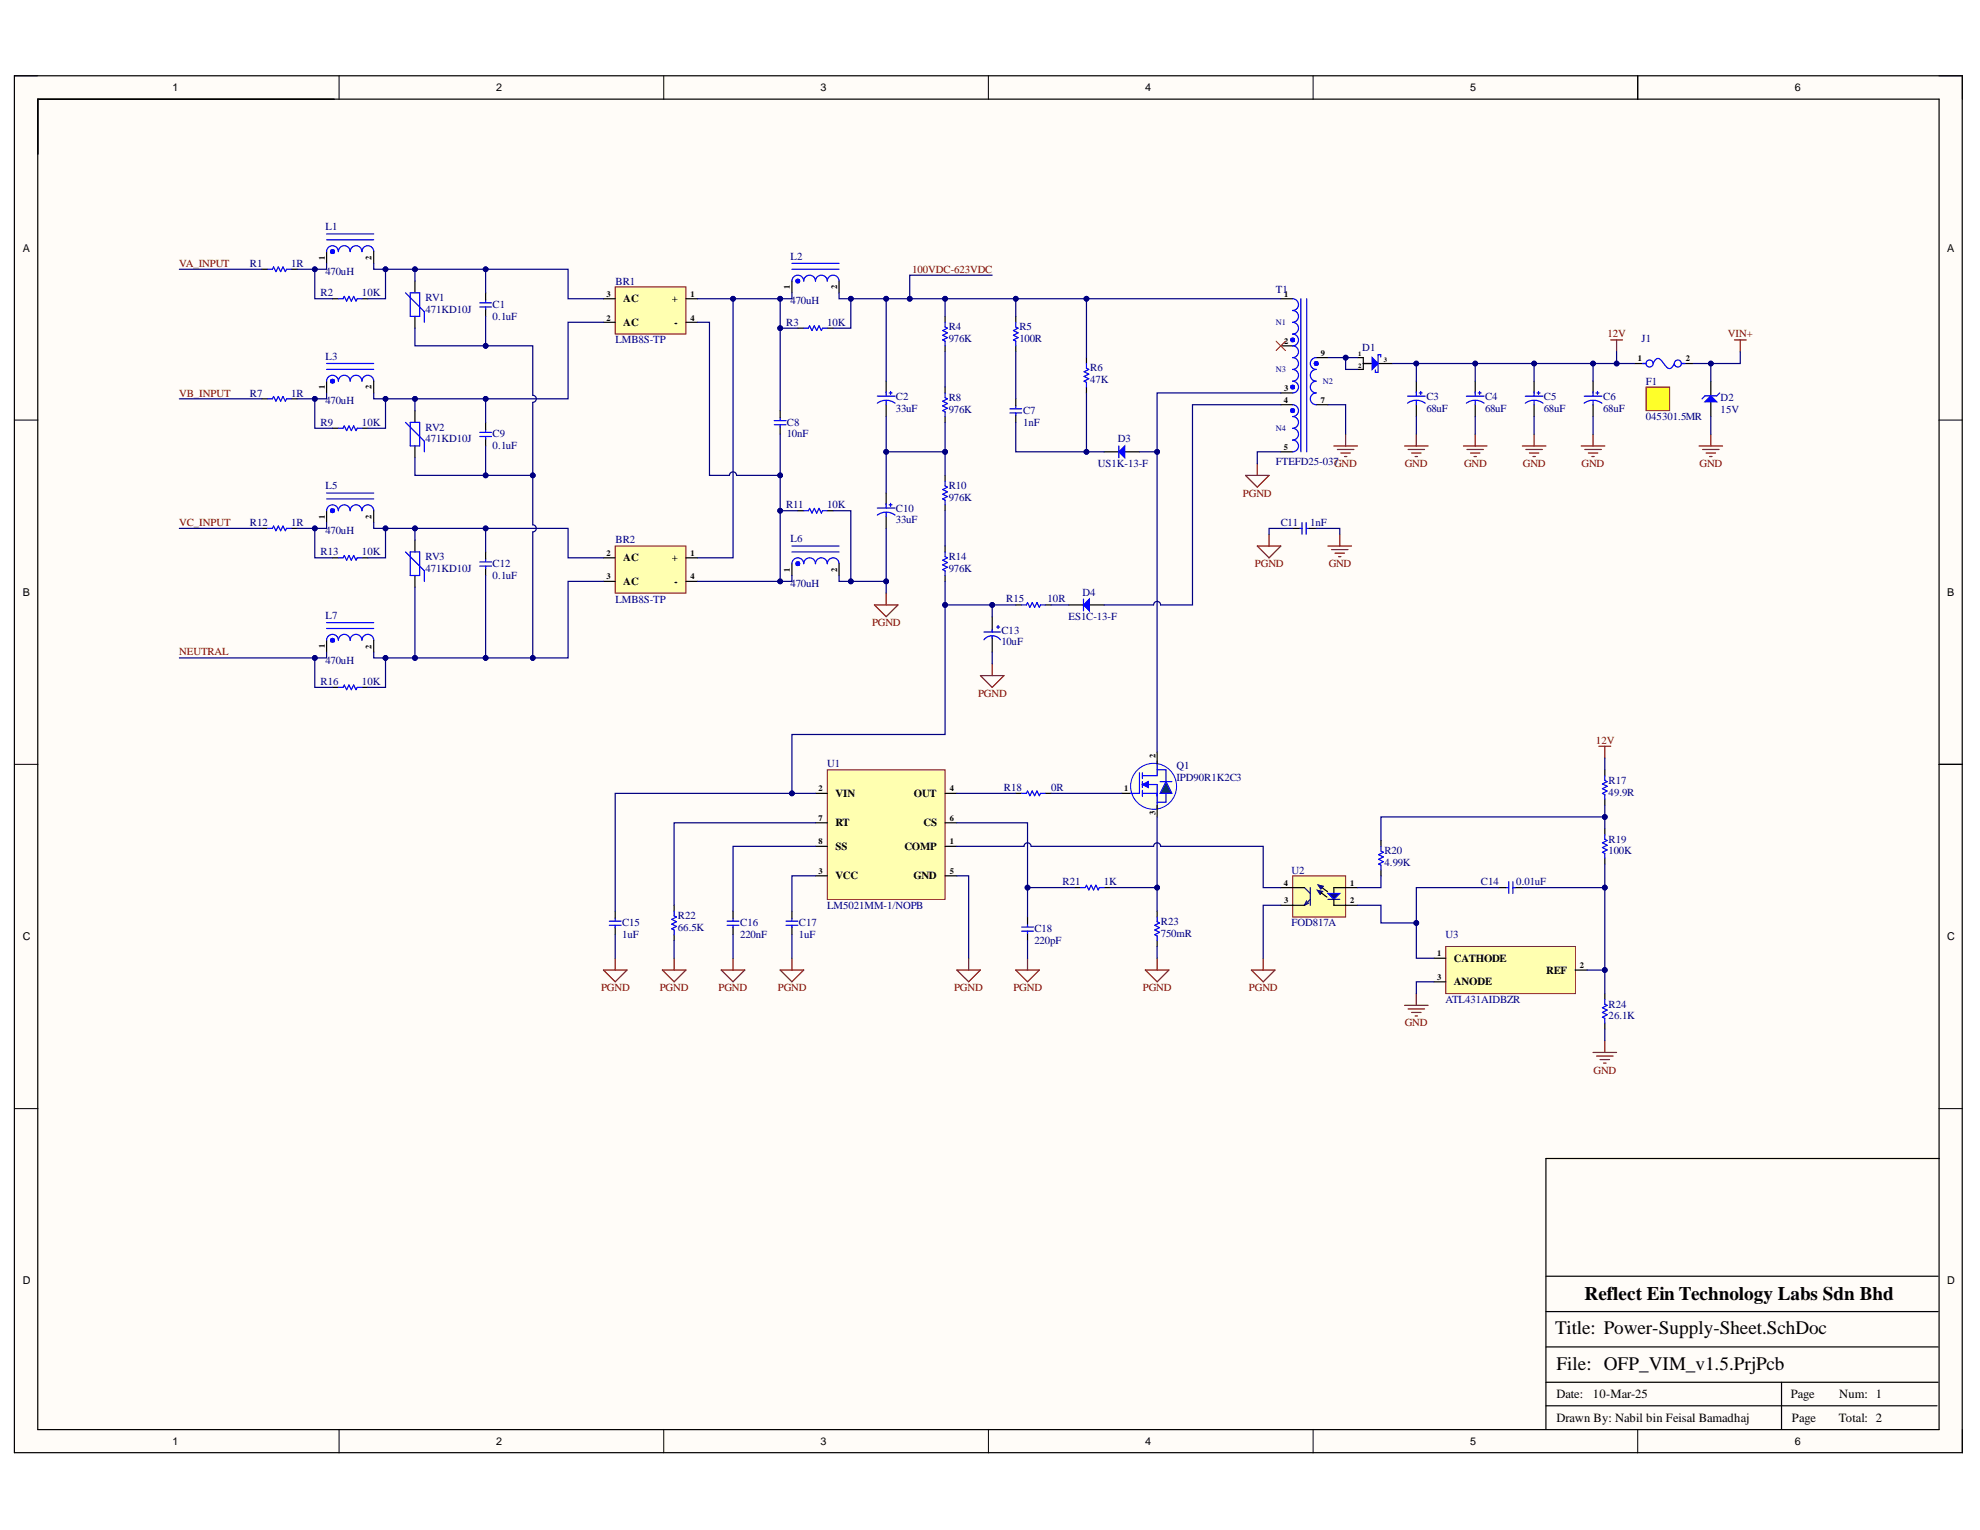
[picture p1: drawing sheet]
<svg xmlns="http://www.w3.org/2000/svg" width="279mm" height="216mm" viewBox="0 0 279 216" stroke-linecap="round" stroke-linejoin="round" font-family="sans-serif">
<defs><g id="words">
<g font-size="2.7">
<text x="223.6" y="183.5">Reflect Ein Technology Labs Sdn Bhd</text>
<text x="219.5" y="188.3">Title: Power-Supply-Sheet.SchDoc</text>
<text x="219.6" y="193.3">File: OFP_VIM_v1.5.PrjPcb</text>
</g>
<g font-size="1.8">
<text x="219.6" y="197.3">Date:</text>
<text x="224.8" y="197.3">10-Mar-25</text>
<text x="252.7" y="197.3">Page</text>
<text x="259.5" y="197.3">Num: 1</text>
<text x="219.6" y="200.6">Drawn By: Nabil bin Feisal Bamadhaj</text>
<text x="252.9" y="200.6">Page</text>
<text x="259.5" y="200.6">Total: 2</text>
</g>
<g font-size="1.5">
<text x="24.4" y="12.8">1</text>
<text x="70" y="12.8">2</text>
<text x="115.8" y="12.8">3</text>
<text x="161.6" y="12.8">4</text>
<text x="207.5" y="12.8">5</text>
<text x="253.3" y="12.8">6</text>
<text x="3.2" y="35.5">A</text>
<text x="274.8" y="35.5">A</text>
<text x="88" y="46">AC</text>
<text x="88" y="42.6">AC</text>
<text x="94.8" y="42.6">+</text>
<text x="95.1" y="46">-</text>
<text x="88" y="79.2">AC</text>
<text x="88" y="82.5">AC</text>
<text x="94.8" y="79.2">+</text>
<text x="95.1" y="82.5">-</text>
<text x="3.2" y="84">B</text>
<text x="274.8" y="84">B</text>
<text x="117.9" y="112.4">VIN</text>
<text x="129" y="112.4">OUT</text>
<text x="117.9" y="116.6">RT</text>
<text x="117.9" y="119.9">SS</text>
<text x="127.6" y="119.9">COMP</text>
<text x="130.3" y="116.6">CS</text>
<text x="117.9" y="124">VCC</text>
<text x="128.9" y="124">GND</text>
<text x="3.2" y="132.7">C</text>
<text x="205.2" y="135.7">CATHODE</text>
<text x="218.2" y="137.4">REF</text>
<text x="274.8" y="132.7">C</text>
<text x="205.2" y="139">ANODE</text>
<text x="3.2" y="181.2">D</text>
<text x="274.8" y="181.2">D</text>
<text x="24.4" y="203.8">1</text>
<text x="70" y="203.8">2</text>
<text x="115.8" y="203.8">3</text>
<text x="161.6" y="203.8">4</text>
<text x="207.5" y="203.8">5</text>
<text x="253.3" y="203.8">6</text>
</g>
<g font-size="1.5" fill="#000080">
<text x="45.9" y="32.5">L1</text>
<text x="35.3" y="37.6">R1</text>
<text x="41.1" y="37.6">1R</text>
<text x="45.2" y="41.8">R2</text>
<text x="45.9" y="38.8">470uH</text>
<text x="51.1" y="41.8">10K</text>
<text x="86.9" y="40.2">BR1</text>
<text x="111.5" y="36.7">L2</text>
<text x="180" y="41.3">T1</text>
<text x="60" y="42.4">RV1</text>
<text x="60" y="44.1">471KD10J</text>
<text x="69.5" y="43.5">C1</text>
<text x="69.5" y="45.1">0.1uF</text>
<text x="111" y="46">R3</text>
<text x="111.5" y="42.9">470uH</text>
<text x="116.7" y="46">10K</text>
<text x="133.9" y="46.6">R4</text>
<text x="143.9" y="46.6">R5</text>
<text x="45.9" y="50.8">L3</text>
<text x="86.9" y="48.4">LMB8S-TP</text>
<text x="133.9" y="48.3">976K</text>
<text x="143.9" y="48.3">100R</text>
<text x="153.8" y="52.4">R6</text>
<text x="192.2" y="49.5">D1</text>
<text x="231.6" y="48.3">J1</text>
<text x="35.3" y="56">R7</text>
<text x="41.1" y="56">1R</text>
<text x="45.9" y="57.1">470uH</text>
<text x="126.4" y="56.4">C2</text>
<text x="126.4" y="58.1">33uF</text>
<text x="133.9" y="56.6">R8</text>
<text x="133.9" y="58.3">976K</text>
<text x="144.4" y="58.4">C7</text>
<text x="153.8" y="54.1">47K</text>
<text x="201.3" y="56.4">C3</text>
<text x="201.3" y="58.1">68uF</text>
<text x="209.6" y="56.4">C4</text>
<text x="209.6" y="58.1">68uF</text>
<text x="217.9" y="56.4">C5</text>
<text x="217.9" y="58.1">68uF</text>
<text x="226.2" y="56.4">C6</text>
<text x="226.2" y="58.1">68uF</text>
<text x="232.2" y="54.3">F1</text>
<text x="232.2" y="59.3">045301.5MR</text>
<text x="242.8" y="56.6">D2</text>
<text x="242.8" y="58.3">15V</text>
<text x="45.2" y="60.1">R9</text>
<text x="51.1" y="60.1">10K</text>
<text x="60" y="60.8">RV2</text>
<text x="60" y="62.4">471KD10J</text>
<text x="69.5" y="61.7">C9</text>
<text x="69.5" y="63.4">0.1uF</text>
<text x="111" y="60.1">C8</text>
<text x="111" y="61.7">10nF</text>
<text x="144.4" y="60.1">1nF</text>
<text x="154.9" y="65.9">US1K-13-F</text>
<text x="157.7" y="62.4">D3</text>
<text x="180" y="65.6">FTEFD25-037GND</text>
<text x="45.9" y="69.1">L5</text>
<text x="111" y="71.7">R11</text>
<text x="116.7" y="71.7">10K</text>
<text x="133.9" y="69.1">R10</text>
<text x="133.9" y="70.8">976K</text>
<text x="35.3" y="74.2">R12</text>
<text x="41.1" y="74.2">1R</text>
<text x="45.9" y="75.4">470uH</text>
<text x="86.9" y="76.7">BR2</text>
<text x="111.5" y="76.5">L6</text>
<text x="126.4" y="72.2">C10</text>
<text x="126.4" y="73.8">33uF</text>
<text x="180.7" y="74.2">C11</text>
<text x="184.9" y="74.2">1nF</text>
<text x="45.2" y="78.4">R13</text>
<text x="51.1" y="78.4">10K</text>
<text x="60" y="79">RV3</text>
<text x="60" y="80.7">471KD10J</text>
<text x="69.5" y="80.1">C12</text>
<text x="69.5" y="81.7">0.1uF</text>
<text x="111.5" y="82.9">470uH</text>
<text x="133.9" y="79">R14</text>
<text x="133.9" y="80.7">976K</text>
<text x="45.9" y="87.3">L7</text>
<text x="86.9" y="85.1">LMB8S-TP</text>
<text x="141.3" y="89.4">C13</text>
<text x="142" y="84.9">R15</text>
<text x="147.8" y="84.9">10R</text>
<text x="150.8" y="87.5">ES1C-13-F</text>
<text x="152.7" y="84">D4</text>
<text x="45.9" y="93.7">470uH</text>
<text x="141.3" y="91.1">10uF</text>
<text x="45.2" y="96.6">R16</text>
<text x="51.1" y="96.6">10K</text>
<text x="116.7" y="108.3">U1</text>
<text x="141.7" y="111.6">R18</text>
<text x="148.3" y="111.6">0R</text>
<text x="166" y="108.6">Q1</text>
<text x="166" y="110.2">IPD90R1K2C3</text>
<text x="227" y="110.6">R17</text>
<text x="227" y="112.3">49.9R</text>
<text x="227" y="119">R19</text>
<text x="149.9" y="124.9">R21</text>
<text x="155.8" y="124.9">1K</text>
<text x="182.2" y="123.3">U2</text>
<text x="195.4" y="120.6">R20</text>
<text x="195.4" y="122.3">4.99K</text>
<text x="209" y="124.9">C14</text>
<text x="214" y="124.9">0.01uF</text>
<text x="227" y="120.6">100K</text>
<text x="87.8" y="130.7">C15</text>
<text x="95.6" y="129.7">R22</text>
<text x="95.6" y="131.4">66.5K</text>
<text x="104.4" y="130.7">C16</text>
<text x="112.7" y="130.7">C17</text>
<text x="116.7" y="128.3">LM5021MM-1/NOPB</text>
<text x="146" y="131.6">C18</text>
<text x="163.8" y="130.5">R23</text>
<text x="182.2" y="130.7">FOD817A</text>
<text x="87.8" y="132.4">1uF</text>
<text x="104.4" y="132.4">220nF</text>
<text x="112.7" y="132.4">1uF</text>
<text x="146" y="133.2">220pF</text>
<text x="163.8" y="132.2">750mR</text>
<text x="204" y="132.4">U3</text>
<text x="204" y="141.5">ATL431AIDBZR</text>
<text x="227" y="142.2">R24</text>
<text x="227" y="143.8">26.1K</text>
</g>
<g font-size="1.5" fill="#800000">
<text x="25.3" y="37.6">VA_INPUT</text>
<text x="128.7" y="38.5">100VDC-623VDC</text>
<text x="226.8" y="47.6">12V</text>
<text x="243.8" y="47.6">VIN+</text>
<text x="25.3" y="56">VB_INPUT</text>
<text x="198.2" y="65.9">GND</text>
<text x="206.6" y="65.9">GND</text>
<text x="214.9" y="65.9">GND</text>
<text x="223.2" y="65.9">GND</text>
<text x="239.8" y="65.9">GND</text>
<text x="175.4" y="70.1">PGND</text>
<text x="25.3" y="74.2">VC_INPUT</text>
<text x="177.1" y="80.1">PGND</text>
<text x="187.5" y="80.1">GND</text>
<text x="123" y="88.3">PGND</text>
<text x="25.3" y="92.5">NEUTRAL</text>
<text x="138" y="98.3">PGND</text>
<text x="225.2" y="104.9">12V</text>
<text x="84.8" y="139.8">PGND</text>
<text x="93.1" y="139.8">PGND</text>
<text x="101.4" y="139.8">PGND</text>
<text x="109.8" y="139.8">PGND</text>
<text x="134.6" y="139.8">PGND</text>
<text x="143" y="139.8">PGND</text>
<text x="161.3" y="139.8">PGND</text>
<text x="176.2" y="139.8">PGND</text>
<text x="198.2" y="144.8">GND</text>
<text x="224.9" y="151.5">GND</text>
</g>
<g font-size="1.2">
<text x="45.8" y="36.7" transform="rotate(-90 45.8 36.7)">1</text>
<text x="52.4" y="36.7" transform="rotate(-90 52.4 36.7)">2</text>
<text x="85.6" y="41.8">3</text>
<text x="97.4" y="41.8">1</text>
<text x="111.5" y="40.8" transform="rotate(-90 111.5 40.8)">1</text>
<text x="118.1" y="40.8" transform="rotate(-90 118.1 40.8)">2</text>
<text x="181.2" y="41.8">1</text>
<text x="85.6" y="45.2">2</text>
<text x="97.4" y="45.2">4</text>
<text x="181.2" y="48.5">2</text>
<text x="186.4" y="50.2">9</text>
<text x="231.1" y="51">1</text>
<text x="237.9" y="51">2</text>
<text x="45.8" y="55" transform="rotate(-90 45.8 55)">1</text>
<text x="52.4" y="55" transform="rotate(-90 52.4 55)">2</text>
<text x="181.1" y="56.8">4</text>
<text x="181.2" y="55.1">3</text>
<text x="186.4" y="56.8">7</text>
<text x="181.1" y="63.5">5</text>
<text x="45.8" y="73.2" transform="rotate(-90 45.8 73.2)">1</text>
<text x="52.4" y="73.3" transform="rotate(-90 52.4 73.3)">2</text>
<text x="85.6" y="78.5">2</text>
<text x="85.6" y="81.8">3</text>
<text x="97.4" y="78.5">1</text>
<text x="97.4" y="81.8">4</text>
<text x="111.5" y="80.7" transform="rotate(-90 111.5 80.7)">1</text>
<text x="118.1" y="80.7" transform="rotate(-90 118.1 80.7)">2</text>
<text x="45.8" y="91.5" transform="rotate(-90 45.8 91.5)">1</text>
<text x="52.4" y="91.6" transform="rotate(-90 52.4 91.6)">2</text>
<text x="163.1" y="106.9" transform="rotate(-90 163.1 106.9)">2</text>
<text x="115.5" y="111.7">2</text>
<text x="134" y="111.7">4</text>
<text x="158.7" y="111.7">1</text>
<text x="115.5" y="115.8">7</text>
<text x="115.5" y="119.1">8</text>
<text x="134" y="119.1">1</text>
<text x="134" y="115.8">6</text>
<text x="163.1" y="115" transform="rotate(-90 163.1 115)">3</text>
<text x="115.5" y="123.3">3</text>
<text x="134" y="123.3">5</text>
<text x="181.1" y="125">4</text>
<text x="190.5" y="125">1</text>
<text x="181.2" y="127.5">3</text>
<text x="190.5" y="127.5">2</text>
<text x="202.8" y="134.9">1</text>
<text x="222.9" y="136.6">2</text>
<text x="202.8" y="138.2">3</text>
</g>
<g font-size="1.2" fill="#000080">
<text x="180" y="45.8">N1</text>
<text x="180" y="52.5">N3</text>
<text x="186.6" y="54.2">N2</text>
<text x="180" y="60.8">N4</text>
</g>
<g font-size=".9">
<text x="191.6" y="50.2">1</text>
<text x="191.6" y="51.9">2</text>
<text x="195.3" y="51.1">3</text>
</g>
</g></defs>
<g fill="#fffcf8">
<path d="M2 10.7h274.9v194.3h-274.9z" fill-rule="evenodd"/>
<path d="M5.4 14h268.2v187.7h-268.2z" fill-rule="evenodd"/>
</g>
<g fill="none" stroke="#000" stroke-width=".14">
<path d="M2 10.7h3.4M47.8 10.7v3.3M93.7 10.7v3.3M139.5 10.7v3.3M185.3 10.7v3.3M231.1 10.7v3.3M273.6 10.7h3.3v3.3M2 59.3h3.4M273.6 59.3h3.3M2 107.9h3.4M273.6 107.9h3.3M2 156.4h3.4"/>
<path d="M273.6 156.4h3.3M47.8 201.7v3.3M93.7 201.7v3.3M139.5 201.7v3.3M185.3 201.7v3.3M231.1 201.7v3.3M276.9 201.7v3.3"/>
</g>
<g fill="none" stroke="#000" stroke-width=".17">
<path d="M2 10.7h274.9v194.3h-274.9zM5.3 14h268.3v187.7h-268.3zM231.1 10.7v3.3M36.9 38h.9M41.1 38h.8M46.1 35.5v1.7M52.7 35.5v1.7M58.6 39.7v1.6M36.9 56.3h.9M41.1 56.3h.8M46.1 53.8v1.7M46.9 42.2h.9"/>
<path d="M51.1 42.2h.8M52.7 53.8v1.7M58.6 44.6v1.7M58.6 57.9v1.7M68.5 41.3v1M68.5 43.6v1M68.5 59.6v1M36.9 74.6h.9M41.1 74.6h.8M46.1 72.1v1.6M46.9 60.4h.9M46.9 78.7h.9"/>
<path d="M51.1 60.4h.8M51.1 78.7h.8M52.7 72.1v1.6M58.6 62.9v1.7M58.6 76.2v1.7M68.5 61.8v1.1M68.5 77.9v1M58.6 81.2v1.7M68.5 80.1v1.1M273.6 107.9h3.3M273.7 163.5h-55.6v38.2M218.1 198.4h55.2"/>
<path d="M218.1 195.1h55.4M218.1 190.1h55.4M218.1 185.1h55.4M218.1 180.1h55.4M251.4 195.1v6.6"/>
</g>
<g fill="none" stroke="#00f" stroke-width=".17">
<path d="M37.8 38h.6l.2-.3 .3 .6 .4-.6 .3 .6 .3-.6 .4 .6 .1-.3h.7M46.1 35.5a.83 .83 0 0 1 .8-.8 .83 .83 0 0 1 .9 .8 .83 .83 0 0 1 .8-.8 .83 .83 0 0 1 .8 .8 .83 .83 0 0 1 .8-.8 .83 .83 0 0 1 .9 .8 .83 .83 0 0 1 .8-.8 .83 .83 0 0 1 .8 .8M46.1 33.8h6.6M46.1 33h6.6M37.8 56.3h.6l.2-.4 .3 .7 .4-.7 .3 .7 .3-.7 .4 .7 .1-.3h.7M46.1 53.8a.83 .83 0 0 1 .8-.8 .83 .83 0 0 1 .9 .8 .83 .83 0 0 1 .8-.8 .83 .83 0 0 1 .8 .8 .83 .83 0 0 1 .8-.8 .83 .83 0 0 1 .9 .8 .83 .83 0 0 1 .8-.8 .83 .83 0 0 1 .8 .8M46.1 52.1h6.6M46.1 51.3h6.6M47.8 42.2h.6l.2-.4 .3 .7 .3-.7 .4 .7 .3-.7 .3 .7 .2-.3h.7M57.2 41.3l2.7 2.7v1.5M57.2 59.6l2.7 2.7v1.5M57.9 41.3h1.3v3.3h-1.3z"/>
<path d="M57.9 59.6h1.3v3.3h-1.3zM67.7 43.3h1.7M67.7 42.7h1.7M68.5 42.3v.4M68.5 43.3v.4M37.8 74.6h.6l.2-.4 .3 .7 .4-.7 .3 .7 .3-.7 .4 .7 .1-.3h.7M46.1 72.1a.83 .83 0 0 1 .8-.9 .83 .83 0 0 1 .9 .9 .83 .83 0 0 1 .8-.9 .83 .83 0 0 1 .8 .9 .83 .83 0 0 1 .8-.9 .83 .83 0 0 1 .9 .9 .83 .83 0 0 1 .8-.9 .83 .83 0 0 1 .8 .9M46.1 70.4h6.6M46.1 69.6h6.6M47.8 60.4h.6l.2-.3 .3 .7 .3-.7 .4 .7 .3-.7 .3 .7 .2-.4h.7M47.8 78.7h.6l.2-.3 .3 .6 .3-.6 .4 .6 .3-.6 .3 .6 .2-.3h.7M57.2 77.9l2.7 2.6v1.5"/>
<path d="M57.9 77.9h1.3v3.3h-1.3zM67.7 61.6h1.7M67.7 61h1.7M67.7 79.9h1.7M67.7 79.3h1.7M68.5 60.6v.3M68.5 61.6v.3M68.5 78.9v.3M68.5 79.9v.3"/>
</g>
<g fill="none" stroke="#00f" stroke-width=".51">
<circle cx="46.9" cy="35.5" r=".08"/>
<circle cx="46.9" cy="53.8" r=".08"/>
<circle cx="46.9" cy="72.1" r=".08"/>
</g>
<path d="M86.8 77.1h10v6.6h-10z" fill-rule="evenodd" fill="#ffffb0"/>
<path d="M86.8 77.1h10v6.6h-10z" fill="none" stroke="#800000" stroke-width=".14"/>
<path d="M85.2 78.7h1.6M96.8 78.7h1.7M46.1 90.3v1.7M46.9 97h.9M51.1 97h.8M52.7 90.3v1.7M85.2 82h1.6M96.8 82h1.7" fill="none" stroke="#000" stroke-width=".17"/>
<path d="M46.1 90.3a.83 .83 0 0 1 .8-.8 .83 .83 0 0 1 .9 .8 .83 .83 0 0 1 .8-.8 .83 .83 0 0 1 .8 .8 .83 .83 0 0 1 .8-.8 .83 .83 0 0 1 .9 .8 .83 .83 0 0 1 .8-.8 .83 .83 0 0 1 .8 .8M46.1 88.7h6.6M46.1 87.9h6.6M47.8 97h.6l.2-.3 .3 .6 .3-.6 .4 .6 .3-.6 .3 .6 .2-.3h.7" fill="none" stroke="#00f" stroke-width=".17"/>
<circle cx="46.9" cy="90.3" r=".08" fill="none" stroke="#00f" stroke-width=".51"/>
<path d="M86.8 40.5h10v6.6h-10z" fill-rule="evenodd" fill="#ffffb0"/>
<path d="M86.8 40.5h10v6.6h-10z" fill="none" stroke="#800000" stroke-width=".14"/>
<g fill="none" stroke="#000" stroke-width=".17">
<path d="M111.7 39.7v1.6M118.4 39.7v1.6M85.2 42.2h1.6M85.2 45.5h1.6M96.8 42.2h1.7M96.8 45.5h1.7M110.1 57.9v1M112.6 46.3h.8M116.7 46.3h.9M125 53.8v1.7M125 57.1v1.7M133.4 44.6v.9"/>
<path d="M133.4 48.8v.8M133.4 54.6v.9M133.4 58.8v.8M143.3 44.6v.9M143.3 48.8v.8M143.3 56.3v1M143.3 58.5v1.1M110.1 60.2v1.1M111.7 79.5v1.7M112.6 72.1h.8M116.7 72.1h.9M118.4 79.5v1.7"/>
<path d="M125 69.6v1.6M125 72.9v1.7M133.4 67.1v.8M133.4 71.2v.9M133.4 77.1v.8M155.8 63.8h2.1M158.7 63.8h2.1M133.4 81.2v.8"/>
</g>
<g fill="none" stroke="#00f" stroke-width=".17">
<path d="M111.7 39.7a.83 .83 0 0 1 .9-.9 .83 .83 0 0 1 .8 .9 .83 .83 0 0 1 .8-.9 .83 .83 0 0 1 .9 .9 .83 .83 0 0 1 .8-.9 .83 .83 0 0 1 .8 .9 .83 .83 0 0 1 .9-.9 .83 .83 0 0 1 .8 .9M111.7 38h6.7M111.7 37.2h6.7M109.3 59.9h1.6M109.3 59.4h1.6M110.1 58.9v.4M110.1 59.9v.4M113.4 46.3h.7l.1-.3 .4 .6 .3-.6 .3 .6 .4-.6 .3 .6 .2-.3h.6M123.8 56.9a2.07 2.07 0 0 1 2.5 0M123.8 55.9h2.5M125 55.3v.6M125 56.5v.6"/>
<path d="M125.5 55.5h.4M125.7 55.2v.5M133.4 45.5v.6l.3 .2-.7 .3 .7 .4-.7 .3 .7 .3-.7 .4 .4 .1v.7M133.4 55.5v.6l.3 .2-.7 .3 .7 .3-.7 .4 .7 .3-.7 .3 .4 .2v.7M142.5 58.3h1.7M142.5 57.7h1.7M143.3 45.5v.6l.4 .2-.7 .3 .7 .4-.7 .3 .7 .3-.7 .4 .3 .1v.7M143.3 57.3v.3M143.3 58.3v.3M111.7 79.5a.83 .83 0 0 1 .9-.8 .83 .83 0 0 1 .8 .8 .83 .83 0 0 1 .8-.8 .83 .83 0 0 1 .9 .8 .83 .83 0 0 1 .8-.8 .83 .83 0 0 1 .8 .8 .83 .83 0 0 1 .9-.8 .83 .83 0 0 1 .8 .8M111.7 77.9h6.7M111.7 77.1h6.7"/>
<path d="M113.4 72.1h.7l.1-.4 .4 .7 .3-.7 .3 .7 .4-.7 .3 .7 .2-.3h.6M123.8 72.7a2.07 2.07 0 0 1 2.5 0M123.8 71.7h2.5M125 71.1v.6M125 72.3v.6M125.5 71.2h.4M125.7 71v.4M133.4 67.9v.7l.3 .1-.7 .4 .7 .3-.7 .3 .7 .4-.7 .3 .4 .2v.6M133.4 77.9v.6l.3 .2-.7 .3 .7 .4-.7 .3 .7 .3-.7 .4 .4 .1v.7"/>
</g>
<g fill="none" stroke="#00f" stroke-width=".51">
<circle cx="112.6" cy="39.7" r=".08"/>
<circle cx="112.6" cy="79.5" r=".08"/>
</g>
<path d="M123.4 85.4h3.3l-1.7 1.6zM125 83.7v1.7" fill="none" stroke="#800000" stroke-width=".17"/>
<path d="M157.9 63.8l.8-.9v1.7z" fill="#00f"/>
<path d="M153.3 51.3v.7l.3 .1-.6 .4 .6 .3-.6 .3 .6 .4-.6 .3 .3 .2v.6M157.9 63.8l.8-.9v1.7zM157.9 62.9v1.7" fill="none" stroke="#00f" stroke-width=".17"/>
<path d="M153.3 50.5v.8M153.3 54.6v.9M150.8 85.4h2.1M153.7 85.4h2.1" fill="none" stroke="#000" stroke-width=".17"/>
<path d="M152.9 85.4l.8-.9v1.7z" fill="#00f"/>
<path d="M152.9 85.4l.8-.9v1.7zM152.9 84.5v1.7" fill="none" stroke="#00f" stroke-width=".17"/>
<path d="M158.3 112h1.7" fill="none" stroke="#000" stroke-width=".17"/>
<circle cx="162.8" cy="111" r="3.2" fill="#ffffe8"/>
<circle cx="162.8" cy="111" r="3.2" fill="none" stroke="#00f" stroke-width=".14"/>
<path d="M160.8 109v3h-1.3M161.2 112h2.1M161.2 109v.9M161.2 110.3v.8M161.2 111.5v.9M161.2 110.7h2.1v3.3M163.3 107.4v2.1h-2.1" fill="none" stroke="#00f" stroke-width=".17"/>
<path d="M161.2 110.7l.8-.4v.8z" fill="#00f"/>
<path d="M161.2 110.7l.8-.4v.8zM163.3 108.6h1.2v4.6h-1.2M163.7 110.3h1.7" fill="none" stroke="#00f" stroke-width=".17"/>
<path d="M163.3 106.1v1.7M163.3 113.6v1.7" fill="none" stroke="#000" stroke-width=".17"/>
<path d="M164.5 110.3l.9 1.7h-1.7z" fill="#073763"/>
<path d="M164.5 110.3l.9 1.7h-1.7z" fill="none" stroke="#00f" stroke-width=".17"/>
<path d="M175.8 67.1h3.3l-1.7 1.6zM177.4 65.4v1.7M138.3 95.3h3.4l-1.7 1.7zM140 93.7v1.6" fill="none" stroke="#800000" stroke-width=".17"/>
<path d="M116.7 108.6h16.7v18.3h-16.7z" fill-rule="evenodd" fill="#ffffb0"/>
<path d="M116.7 108.6h16.7v18.3h-16.7z" fill="none" stroke="#800000" stroke-width=".14"/>
<g fill="none" stroke="#000" stroke-width=".17">
<path d="M182.4 74.6h1.1M184.7 74.6h1M115.1 119.4h1.6M115.1 116.1h1.6M115.1 112h1.6M133.4 119.4h1.6M133.4 116.1h1.6M133.4 112h1.6M143.3 112h.9M147.5 112h.8M95.1 127.7v.9M95.1 131.9v.8"/>
<path d="M103.4 128.6v1M103.4 130.8v1.1M115.1 123.6h1.6M133.4 123.6h1.6M145 129.4v1M145 131.6v1.1M151.6 125.2h.9M155.8 125.2h.8M163.3 128.6v.8M163.3 132.7v.9"/>
</g>
<g fill="none" stroke="#00f" stroke-width=".17">
<path d="M183.4 74.6h.3M183.7 73.7v1.7M184.3 73.7v1.7M184.4 74.6h.3M144.2 112h.6l.2-.4 .3 .7 .4-.7 .3 .7 .3-.7 .4 .7 .1-.3h.7M95.1 128.6v.6l.4 .2-.7 .3 .7 .4-.7 .3 .7 .3-.7 .4 .3 .1v.7M102.6 130.6h1.7M102.6 130h1.7M103.4 129.6v.3M103.4 130.6v.3M144.2 131.4h1.6M144.2 130.8h1.6"/>
<path d="M145 130.4v.3M145 131.4v.3M152.5 125.2h.6l.2-.3 .3 .7 .4-.7 .3 .7 .3-.7 .4 .7 .1-.4h.7M163.3 129.4v.7l.3 .1-.6 .4 .6 .3-.6 .3 .6 .4-.6 .3 .3 .2v.6"/>
</g>
<g fill="none" stroke="#800000" stroke-width=".17">
<path d="M177.4 77.1h3.3l-1.6 1.6zM179.1 75.4v1.7M187.4 77.1h3.3M187.9 77.6h2.3M188.4 78.1h1.3M188.9 78.6h.3M189.1 75.4v1.7M135 136.9h3.3l-1.6 1.6zM136.7 135.2v1.7M143.3 136.9h3.4l-1.7 1.6zM145 135.2v1.7M161.6 136.9h3.3l-1.6 1.6z"/>
<path d="M163.3 135.2v1.7"/>
</g>
<path d="M182.4 123.6h7.5v5.8h-7.5z" fill-rule="evenodd" fill="#ffffb0"/>
<path d="M182.4 123.6h7.5v5.8h-7.5z" fill="none" stroke="#800000" stroke-width=".14"/>
<path d="M186.6 125.3l.7 .5M189.9 125.3h1.7M189.9 127.7h1.7" fill="none" stroke="#000" stroke-width=".17"/>
<path d="M186 124.9l.8 .2-.4 .3 .2-.1-.2 .1z" fill-rule="evenodd" fill="#0c0087"/>
<path d="M186 124.9l.8 .2-.4 .3 .2-.1-.2 .1z" fill="none" stroke="#0c0087" stroke-width=".14"/>
<path d="M185.9 125.6l.7 .2-.3 .4 .1-.2-.1 .2z" fill-rule="evenodd" fill="#0c0087"/>
<path d="M185.9 125.6l.7 .2-.3 .4 .1-.2-.1 .2z" fill="none" stroke="#0c0087" stroke-width=".14"/>
<path d="M186.4 126l.8 .6M189.9 125.3h-1.7v.8" fill="none" stroke="#000" stroke-width=".17"/>
<path d="M187.4 126.1h1.7l-.9 .8z" fill="#0c0087"/>
<path d="M194.9 119.4v.7l.3 .2-.7 .3 .7 .3-.7 .4 .7 .3-.7 .3 .4 .2v.7M86 130.6h1.6M86 130h1.6M86.8 129.6v.3M86.8 130.6v.3M110.9 130.6h1.7M110.9 130h1.7M111.7 129.6v.3M111.7 130.6v.3M187.4 126.1h1.7l-.9 .8z" fill="none" stroke="#00f" stroke-width=".17"/>
<path d="M184.1 125.3l.8 .8M184.4 127.1l-.3 .6M184.7 127.4l-.6 .3M184.9 125.3v2.4M184.9 126.9l-.8 .8M187.4 126.9h1.7" fill="none" stroke="#11037f" stroke-width=".17"/>
<path d="M194.9 118.6v.8M86.8 128.6v1M86.8 130.8v1.1M111.7 128.6v1M111.7 130.8v1.1M180.7 127.7h3.4M180.7 125.3h3.4M188.2 126.9v.8h1.7M194.9 122.8v.8" fill="none" stroke="#000" stroke-width=".17"/>
<path d="M85.2 136.9h3.3l-1.7 1.6zM86.8 135.2v1.7M93.5 136.9h3.3l-1.7 1.6zM95.1 135.2v1.7M101.8 136.9h3.3l-1.7 1.6zM103.4 135.2v1.7M110.1 136.9h3.3l-1.7 1.6zM111.7 135.2v1.7M176.6 136.9h3.3l-1.6 1.6zM178.3 135.2v1.7" fill="none" stroke="#800000" stroke-width=".17"/>
<path d="M204 133.6h18.3v6.6h-18.3z" fill-rule="evenodd" fill="#ffffb0"/>
<path d="M204 133.6h18.3v6.6h-18.3z" fill="none" stroke="#800000" stroke-width=".14"/>
<g fill="none" stroke="#000" stroke-width=".17">
<path d="M199.9 53.8v1.7M199.9 57.1v1.7M208.2 53.8v1.7M208.2 57.1v1.7M216.5 53.8v1.7M216.5 57.1v1.7M224.8 53.8v1.7M224.8 57.1v1.7M241.4 53.8v2.1M241.4 56.7v2.1M226.5 108.6v.9M226.5 112.8v.8"/>
<path d="M226.5 116.9v.9M202.4 135.2h1.6M202.4 138.5h1.6M211.5 125.3h1M213.7 125.3h1.1M222.3 136.9h1.7M226.5 121.1v.8M226.5 140.2v.8M226.5 144.4v.8"/>
</g>
<g fill="none" stroke="#00f" stroke-width=".17">
<path d="M198.6 56.9a2.06 2.06 0 0 1 2.5 0M198.6 55.9h2.5M199.9 55.3v.6M199.9 56.5v.6M200.3 55.5h.4M200.5 55.2v.5M206.9 56.9a2.06 2.06 0 0 1 2.5 0M206.9 55.9h2.5M208.2 55.3v.6M208.2 56.5v.6M208.6 55.5h.4M208.8 55.2v.5"/>
<path d="M215.2 56.9a2.08 2.08 0 0 1 2.5 0M215.2 55.9h2.5M216.5 55.3v.6M216.5 56.5v.6M216.9 55.5h.4M217.1 55.2v.5M223.5 56.9a2.08 2.08 0 0 1 2.5 0M223.6 55.9h2.4M224.8 55.3v.6M224.8 56.5v.6M225.2 55.5h.4M225.4 55.2v.5"/>
<path d="M226.5 109.5v.6l.3 .2-.7 .3 .7 .4-.7 .3 .7 .3-.7 .4 .4 .1v.7M226.5 117.8v.6l.3 .2-.7 .3 .7 .4-.7 .3 .7 .3-.7 .4 .4 .1v.7M212.5 125.3h.3M212.9 124.4v1.7M213.5 125.3h.3M213.5 124.4v1.7M226.5 141v.7l.3 .2-.7 .3 .7 .3-.7 .4 .7 .3-.7 .3 .4 .2v.7"/>
</g>
<path d="M225.6 105.3h1.7M226.5 105.3v1.7M198.2 141.9h3.3M198.7 142.4h2.3M199.2 142.9h1.3M199.7 143.4h.3M199.9 140.2v1.7M224.8 148.5h3.3M225.3 149h2.3M225.8 149.5h1.3M226.3 150h.3M226.5 146.9v1.6" fill="none" stroke="#800000" stroke-width=".17"/>
<path d="M241.4 55.9l.9 .8h-1.7z" fill="#00f"/>
<path d="M194.1 52.2v.3h.3M194.5 50h.3v.4M241.4 55.9l.9 .8h-1.7zM242.7 55.5l-.4 .4h-1.7l-.4 .4" fill="none" stroke="#00f" stroke-width=".17"/>
<path d="M191.6 50.5h.8v1.6h-.8M192.4 51.3h1.1M194.5 51.3h2" fill="none" stroke="#000" stroke-width=".17"/>
<path d="M193.6 50.5l.9 .8-.9 .8z" fill="#00f"/>
<g fill="none" stroke="#00f" stroke-width=".17">
<path d="M193.6 50.5l.9 .8-.9 .8zM194.5 50v2.5M231.8 51.3h.5M233.3 51.3a.72 .72 0 0 1 .9-.7l.7 .9a.62 .62 0 0 0 1.1 .3l.3-.5M237.3 51.3h.5"/>
<circle cx="232.8" cy="51.3" r=".5"/>
<circle cx="236.8" cy="51.3" r=".5"/>
</g>
<path d="M230.6 51.3h1.7M237.3 51.3h1.6" fill="none" stroke="#000" stroke-width=".17"/>
<g fill="none" stroke="#800000" stroke-width=".17">
<path d="M227.3 48h1.7M228.1 48v1.6M244.7 48h1.7M245.6 48v1.6M198.2 62.9h3.3M198.7 63.4h2.3M199.2 63.9h1.3M199.7 64.4h.3M199.9 61.3v1.6M206.5 62.9h3.3M207 63.4h2.3M207.5 63.9h1.3"/>
<path d="M208 64.4h.3M208.2 61.3v1.6M214.8 62.9h3.3M215.3 63.4h2.3M215.8 63.9h1.3M216.3 64.4h.3M216.5 61.3v1.6M223.1 62.9h3.4M223.6 63.4h2.4M224.1 63.9h1.4M224.6 64.4h.4M224.8 61.3v1.6"/>
<path d="M239.8 62.9h3.3M240.3 63.4h2.3M240.7 63.9h1.4M241.2 64.4h.4M241.4 61.3v1.6"/>
</g>
<path d="M232.3 54.6h3.3v3.3h-3.3z" fill-rule="evenodd" fill="#ff0"/>
<path d="M232.3 54.6h3.3v3.3h-3.3z" fill="none" stroke="#800000" stroke-width=".14"/>
<path d="M180.7 42.2h1.7M180.7 48.8h1.7M180.7 55.5h1.7M180.7 57.1h1.7M185.7 57.1h1.7M185.7 50.5h1.7M180.7 63.8h1.7M140 87v2.2M140 89.8v2.2M143.3 85.4h.9M147.5 85.4h.8" fill="none" stroke="#000" stroke-width=".17"/>
<path d="M182.4 42.2a.83 .83 0 0 1 .8 .8 .83 .83 0 0 1-.8 .8 .83 .83 0 0 1 .8 .8 .83 .83 0 0 1-.8 .9 .83 .83 0 0 1 .8 .8 .83 .83 0 0 1-.8 .8 .83 .83 0 0 1 .8 .9 .83 .83 0 0 1-.8 .8 .83 .83 0 0 1 .8 .8 .83 .83 0 0 1-.8 .9 .83 .83 0 0 1 .8 .8 .83 .83 0 0 1-.8 .8 .83 .83 0 0 1 .8 .9 .83 .83 0 0 1-.8 .8 .83 .83 0 0 1 .8 .8 .83 .83 0 0 1-.8 .9M182.4 57.1a.83 .83 0 0 1 .8 .8 .83 .83 0 0 1-.8 .9 .83 .83 0 0 1 .8 .8 .83 .83 0 0 1-.8 .8 .83 .83 0 0 1 .8 .9 .83 .83 0 0 1-.8 .8 .83 .83 0 0 1 .8 .8 .83 .83 0 0 1-.8 .9M183.6 42.2v21.6M184.4 42.2v21.6M185.7 50.5a.83 .83 0 0 0-.8 .8 .83 .83 0 0 0 .8 .8 .83 .83 0 0 0-.8 .9 .83 .83 0 0 0 .8 .8 .83 .83 0 0 0-.8 .8 .83 .83 0 0 0 .8 .9 .83 .83 0 0 0-.8 .8 .83 .83 0 0 0 .8 .8M138.8 89.2h2.4M140 88.9v.3M140 89.7v.4M140.6 88.5h.5M140.8 88.3v.4M141.2 90.3a1.47 1.47 0 0 0-2.4 0M144.2 85.4h.6l.2-.4 .3 .7 .4-.7 .3 .7 .3-.7 .4 .7 .1-.3h.7" fill="none" stroke="#00f" stroke-width=".17"/>
<path d="M188.2 62.9h3.4M188.7 63.4h2.3M189.2 63.9h1.3M189.7 64.4h.3M189.9 61.3v1.6" fill="none" stroke="#800000" stroke-width=".17"/>
<g fill="none" stroke="#00f" stroke-width=".51">
<path d="M182.3 47.9h.2v.1h-.2zM182.3 54.6h.2v.1h-.2zM182.3 57.9h.2v.1h-.2zM185.7 51.2h.1v.2h-.1z"/>
<circle cx="182.4" cy="57.9" r=".08"/>
<circle cx="185.7" cy="51.3" r=".08"/>
</g>
<path d="M25.3 38h11.6M46.1 37.2v.8h-4.2" fill="none" stroke="#000080" stroke-width=".17"/>
<circle cx="44.4" cy="38" r=".33" fill="#000080"/>
<circle cx="44.4" cy="38" r=".33" fill="none" stroke="#000080" stroke-width=".14"/>
<path d="M44.4 38v4.2h2.5" fill="none" stroke="#000080" stroke-width=".17"/>
<circle cx="44.4" cy="38" r=".33" fill="#000080"/>
<circle cx="44.4" cy="38" r=".33" fill="none" stroke="#000080" stroke-width=".14"/>
<path d="M54.4 38v4.2h-2.5" fill="none" stroke="#000080" stroke-width=".17"/>
<circle cx="54.4" cy="38" r=".33" fill="#000080"/>
<circle cx="54.4" cy="38" r=".33" fill="none" stroke="#000080" stroke-width=".14"/>
<path d="M52.7 37.2v.8h5.9v1.7" fill="none" stroke="#000080" stroke-width=".17"/>
<circle cx="54.4" cy="38" r=".33" fill="#000080"/>
<circle cx="54.4" cy="38" r=".33" fill="none" stroke="#000080" stroke-width=".14"/>
<circle cx="58.6" cy="38" r=".33" fill="#000080"/>
<circle cx="58.6" cy="38" r=".33" fill="none" stroke="#000080" stroke-width=".14"/>
<path d="M58.6 38h9.9v3.3" fill="none" stroke="#000080" stroke-width=".17"/>
<circle cx="68.5" cy="38" r=".33" fill="#000080"/>
<circle cx="68.5" cy="38" r=".33" fill="none" stroke="#000080" stroke-width=".14"/>
<circle cx="58.6" cy="38" r=".33" fill="#000080"/>
<circle cx="58.6" cy="38" r=".33" fill="none" stroke="#000080" stroke-width=".14"/>
<path d="M68.5 38h11.7v4.2h5" fill="none" stroke="#000080" stroke-width=".17"/>
<circle cx="68.5" cy="38" r=".33" fill="#000080"/>
<circle cx="68.5" cy="38" r=".33" fill="none" stroke="#000080" stroke-width=".14"/>
<path d="M25.3 56.3h11.6M44.4 56.3v4.1h2.5" fill="none" stroke="#000080" stroke-width=".17"/>
<circle cx="44.4" cy="56.3" r=".33" fill="#000080"/>
<circle cx="44.4" cy="56.3" r=".33" fill="none" stroke="#000080" stroke-width=".14"/>
<path d="M54.4 56.3v4.1h-2.5" fill="none" stroke="#000080" stroke-width=".17"/>
<circle cx="54.4" cy="56.3" r=".33" fill="#000080"/>
<circle cx="54.4" cy="56.3" r=".33" fill="none" stroke="#000080" stroke-width=".14"/>
<path d="M58.6 56.3h9.9v3.3" fill="none" stroke="#000080" stroke-width=".17"/>
<circle cx="68.5" cy="56.3" r=".33" fill="#000080"/>
<circle cx="68.5" cy="56.3" r=".33" fill="none" stroke="#000080" stroke-width=".14"/>
<circle cx="58.6" cy="56.3" r=".33" fill="#000080"/>
<circle cx="58.6" cy="56.3" r=".33" fill="none" stroke="#000080" stroke-width=".14"/>
<path d="M85.2 45.5h-5v10.8h-11.7" fill="none" stroke="#000080" stroke-width=".17"/>
<circle cx="68.5" cy="56.3" r=".33" fill="#000080"/>
<circle cx="68.5" cy="56.3" r=".33" fill="none" stroke="#000080" stroke-width=".14"/>
<path d="M25.3 74.6h11.6M44.4 74.6v4.1h2.5" fill="none" stroke="#000080" stroke-width=".17"/>
<circle cx="44.4" cy="74.6" r=".33" fill="#000080"/>
<circle cx="44.4" cy="74.6" r=".33" fill="none" stroke="#000080" stroke-width=".14"/>
<path d="M54.4 74.6v4.1h-2.5" fill="none" stroke="#000080" stroke-width=".17"/>
<circle cx="54.4" cy="74.6" r=".33" fill="#000080"/>
<circle cx="54.4" cy="74.6" r=".33" fill="none" stroke="#000080" stroke-width=".14"/>
<path d="M58.6 74.6h9.9v3.3" fill="none" stroke="#000080" stroke-width=".17"/>
<circle cx="68.5" cy="74.6" r=".33" fill="#000080"/>
<circle cx="68.5" cy="74.6" r=".33" fill="none" stroke="#000080" stroke-width=".14"/>
<circle cx="58.6" cy="74.6" r=".33" fill="#000080"/>
<circle cx="58.6" cy="74.6" r=".33" fill="none" stroke="#000080" stroke-width=".14"/>
<path d="M46.1 73.7v.9h-4.2" fill="none" stroke="#000080" stroke-width=".17"/>
<circle cx="44.4" cy="74.6" r=".33" fill="#000080"/>
<circle cx="44.4" cy="74.6" r=".33" fill="none" stroke="#000080" stroke-width=".14"/>
<path d="M46.1 55.5v.8h-4.2" fill="none" stroke="#000080" stroke-width=".17"/>
<circle cx="44.4" cy="56.3" r=".33" fill="#000080"/>
<circle cx="44.4" cy="56.3" r=".33" fill="none" stroke="#000080" stroke-width=".14"/>
<path d="M52.7 73.7v.9h5.9v1.6" fill="none" stroke="#000080" stroke-width=".17"/>
<circle cx="54.4" cy="74.6" r=".33" fill="#000080"/>
<circle cx="54.4" cy="74.6" r=".33" fill="none" stroke="#000080" stroke-width=".14"/>
<circle cx="58.6" cy="74.6" r=".33" fill="#000080"/>
<circle cx="58.6" cy="74.6" r=".33" fill="none" stroke="#000080" stroke-width=".14"/>
<path d="M52.7 55.5v.8h5.9v1.6" fill="none" stroke="#000080" stroke-width=".17"/>
<circle cx="54.4" cy="56.3" r=".33" fill="#000080"/>
<circle cx="54.4" cy="56.3" r=".33" fill="none" stroke="#000080" stroke-width=".14"/>
<circle cx="58.6" cy="56.3" r=".33" fill="#000080"/>
<circle cx="58.6" cy="56.3" r=".33" fill="none" stroke="#000080" stroke-width=".14"/>
<path d="M68.5 74.6h11.7v4.1h5" fill="none" stroke="#000080" stroke-width=".17"/>
<circle cx="68.5" cy="74.6" r=".33" fill="#000080"/>
<circle cx="68.5" cy="74.6" r=".33" fill="none" stroke="#000080" stroke-width=".14"/>
<path d="M46.1 92v.8h-20.8" fill="none" stroke="#000080" stroke-width=".17"/>
<circle cx="44.4" cy="92.8" r=".33" fill="#000080"/>
<circle cx="44.4" cy="92.8" r=".33" fill="none" stroke="#000080" stroke-width=".14"/>
<path d="M44.4 92.8v4.2h2.5" fill="none" stroke="#000080" stroke-width=".17"/>
<circle cx="44.4" cy="92.8" r=".33" fill="#000080"/>
<circle cx="44.4" cy="92.8" r=".33" fill="none" stroke="#000080" stroke-width=".14"/>
<path d="M54.4 92.8v4.2h-2.5" fill="none" stroke="#000080" stroke-width=".17"/>
<circle cx="54.4" cy="92.8" r=".33" fill="#000080"/>
<circle cx="54.4" cy="92.8" r=".33" fill="none" stroke="#000080" stroke-width=".14"/>
<path d="M58.6 82.9v9.9" fill="none" stroke="#000080" stroke-width=".17"/>
<circle cx="58.6" cy="92.8" r=".33" fill="#000080"/>
<circle cx="58.6" cy="92.8" r=".33" fill="none" stroke="#000080" stroke-width=".14"/>
<path d="M68.5 81.2v11.6" fill="none" stroke="#000080" stroke-width=".17"/>
<circle cx="68.5" cy="92.8" r=".33" fill="#000080"/>
<circle cx="68.5" cy="92.8" r=".33" fill="none" stroke="#000080" stroke-width=".14"/>
<path d="M58.6 46.3v2.5h16.6v7a.5 .5 0 0 1 .5 .5 .5 .5 0 0 1-.5 .5v17.3a.5 .5 0 0 1 .5 .5 .5 .5 0 0 1-.5 .5v17.7" fill="none" stroke="#000080" stroke-width=".17"/>
<circle cx="68.5" cy="48.8" r=".33" fill="#000080"/>
<circle cx="68.5" cy="48.8" r=".33" fill="none" stroke="#000080" stroke-width=".14"/>
<circle cx="75.2" cy="67.1" r=".33" fill="#000080"/>
<circle cx="75.2" cy="67.1" r=".33" fill="none" stroke="#000080" stroke-width=".14"/>
<circle cx="75.2" cy="92.8" r=".33" fill="#000080"/>
<circle cx="75.2" cy="92.8" r=".33" fill="none" stroke="#000080" stroke-width=".14"/>
<path d="M58.6 64.6v2.5h16.6" fill="none" stroke="#000080" stroke-width=".17"/>
<circle cx="68.5" cy="67.1" r=".33" fill="#000080"/>
<circle cx="68.5" cy="67.1" r=".33" fill="none" stroke="#000080" stroke-width=".14"/>
<circle cx="75.2" cy="67.1" r=".33" fill="#000080"/>
<circle cx="75.2" cy="67.1" r=".33" fill="none" stroke="#000080" stroke-width=".14"/>
<path d="M68.5 62.9v4.2" fill="none" stroke="#000080" stroke-width=".17"/>
<circle cx="68.5" cy="67.1" r=".33" fill="#000080"/>
<circle cx="68.5" cy="67.1" r=".33" fill="none" stroke="#000080" stroke-width=".14"/>
<path d="M85.2 82h-5v10.8h-27.5v-.8" fill="none" stroke="#000080" stroke-width=".17"/>
<circle cx="54.4" cy="92.8" r=".33" fill="#000080"/>
<circle cx="54.4" cy="92.8" r=".33" fill="none" stroke="#000080" stroke-width=".14"/>
<circle cx="58.6" cy="92.8" r=".33" fill="#000080"/>
<circle cx="58.6" cy="92.8" r=".33" fill="none" stroke="#000080" stroke-width=".14"/>
<circle cx="68.5" cy="92.8" r=".33" fill="#000080"/>
<circle cx="68.5" cy="92.8" r=".33" fill="none" stroke="#000080" stroke-width=".14"/>
<circle cx="75.2" cy="92.8" r=".33" fill="#000080"/>
<circle cx="75.2" cy="92.8" r=".33" fill="none" stroke="#000080" stroke-width=".14"/>
<path d="M68.5 44.6v4.2" fill="none" stroke="#000080" stroke-width=".17"/>
<circle cx="68.5" cy="48.8" r=".33" fill="#000080"/>
<circle cx="68.5" cy="48.8" r=".33" fill="none" stroke="#000080" stroke-width=".14"/>
<path d="M103.4 42.2v36.5h-4.9" fill="none" stroke="#000080" stroke-width=".17"/>
<circle cx="103.4" cy="42.2" r=".33" fill="#000080"/>
<circle cx="103.4" cy="42.2" r=".33" fill="none" stroke="#000080" stroke-width=".14"/>
<path d="M118.4 41.3v.9h1.7v4.1h-2.5" fill="none" stroke="#000080" stroke-width=".17"/>
<circle cx="120.1" cy="42.2" r=".33" fill="#000080"/>
<circle cx="120.1" cy="42.2" r=".33" fill="none" stroke="#000080" stroke-width=".14"/>
<path d="M110.1 42.2v4.1h2.5" fill="none" stroke="#000080" stroke-width=".17"/>
<circle cx="110.1" cy="46.3" r=".33" fill="#000080"/>
<circle cx="110.1" cy="46.3" r=".33" fill="none" stroke="#000080" stroke-width=".14"/>
<circle cx="110.1" cy="42.2" r=".33" fill="#000080"/>
<circle cx="110.1" cy="42.2" r=".33" fill="none" stroke="#000080" stroke-width=".14"/>
<path d="M111.7 41.3v.9h-13.2" fill="none" stroke="#000080" stroke-width=".17"/>
<circle cx="110.1" cy="42.2" r=".33" fill="#000080"/>
<circle cx="110.1" cy="42.2" r=".33" fill="none" stroke="#000080" stroke-width=".14"/>
<circle cx="103.4" cy="42.2" r=".33" fill="#000080"/>
<circle cx="103.4" cy="42.2" r=".33" fill="none" stroke="#000080" stroke-width=".14"/>
<path d="M110.1 46.3v11.6" fill="none" stroke="#000080" stroke-width=".17"/>
<circle cx="110.1" cy="46.3" r=".33" fill="#000080"/>
<circle cx="110.1" cy="46.3" r=".33" fill="none" stroke="#000080" stroke-width=".14"/>
<path d="M98.5 45.5h1.6v21.6h2.8a.5 .5 0 0 1 .5-.5 .5 .5 0 0 1 .5 .5h6.2" fill="none" stroke="#000080" stroke-width=".17"/>
<circle cx="110.1" cy="67.1" r=".33" fill="#000080"/>
<circle cx="110.1" cy="67.1" r=".33" fill="none" stroke="#000080" stroke-width=".14"/>
<path d="M110.1 61.3v20.7h-11.6" fill="none" stroke="#000080" stroke-width=".17"/>
<circle cx="110.1" cy="82" r=".33" fill="#000080"/>
<circle cx="110.1" cy="82" r=".33" fill="none" stroke="#000080" stroke-width=".14"/>
<circle cx="110.1" cy="72.1" r=".33" fill="#000080"/>
<circle cx="110.1" cy="72.1" r=".33" fill="none" stroke="#000080" stroke-width=".14"/>
<circle cx="110.1" cy="67.1" r=".33" fill="#000080"/>
<circle cx="110.1" cy="67.1" r=".33" fill="none" stroke="#000080" stroke-width=".14"/>
<path d="M110.1 72.1h2.5" fill="none" stroke="#000080" stroke-width=".17"/>
<circle cx="110.1" cy="72.1" r=".33" fill="#000080"/>
<circle cx="110.1" cy="72.1" r=".33" fill="none" stroke="#000080" stroke-width=".14"/>
<path d="M111.7 81.2v.8h-1.6" fill="none" stroke="#000080" stroke-width=".17"/>
<circle cx="110.1" cy="82" r=".33" fill="#000080"/>
<circle cx="110.1" cy="82" r=".33" fill="none" stroke="#000080" stroke-width=".14"/>
<path d="M120.1 42.2h4.9v11.6" fill="none" stroke="#000080" stroke-width=".17"/>
<circle cx="120.1" cy="42.2" r=".33" fill="#000080"/>
<circle cx="120.1" cy="42.2" r=".33" fill="none" stroke="#000080" stroke-width=".14"/>
<circle cx="125" cy="42.2" r=".33" fill="#000080"/>
<circle cx="125" cy="42.2" r=".33" fill="none" stroke="#000080" stroke-width=".14"/>
<path d="M125 74.6v7.4h-6.6v-.8" fill="none" stroke="#000080" stroke-width=".17"/>
<circle cx="120.1" cy="82" r=".33" fill="#000080"/>
<circle cx="120.1" cy="82" r=".33" fill="none" stroke="#000080" stroke-width=".14"/>
<circle cx="125" cy="82" r=".33" fill="#000080"/>
<circle cx="125" cy="82" r=".33" fill="none" stroke="#000080" stroke-width=".14"/>
<path d="M117.6 72.1h2.5v9.9" fill="none" stroke="#000080" stroke-width=".17"/>
<circle cx="120.1" cy="82" r=".33" fill="#000080"/>
<circle cx="120.1" cy="82" r=".33" fill="none" stroke="#000080" stroke-width=".14"/>
<path d="M125 82v1.7" fill="none" stroke="#000080" stroke-width=".17"/>
<circle cx="125" cy="82" r=".33" fill="#000080"/>
<circle cx="125" cy="82" r=".33" fill="none" stroke="#000080" stroke-width=".14"/>
<path d="M125 42.2h8.4v2.4" fill="none" stroke="#000080" stroke-width=".17"/>
<circle cx="125" cy="42.2" r=".33" fill="#000080"/>
<circle cx="125" cy="42.2" r=".33" fill="none" stroke="#000080" stroke-width=".14"/>
<circle cx="128.4" cy="42.2" r=".33" fill="#000080"/>
<circle cx="128.4" cy="42.2" r=".33" fill="none" stroke="#000080" stroke-width=".14"/>
<circle cx="133.4" cy="42.2" r=".33" fill="#000080"/>
<circle cx="133.4" cy="42.2" r=".33" fill="none" stroke="#000080" stroke-width=".14"/>
<path d="M133.4 59.6v4.2h-8.4M133.4 49.6v5" fill="none" stroke="#000080" stroke-width=".17"/>
<circle cx="125" cy="63.8" r=".33" fill="#000080"/>
<circle cx="125" cy="63.8" r=".33" fill="none" stroke="#000080" stroke-width=".14"/>
<circle cx="133.4" cy="63.8" r=".33" fill="#000080"/>
<circle cx="133.4" cy="63.8" r=".33" fill="none" stroke="#000080" stroke-width=".14"/>
<path d="M125 58.8v10.8" fill="none" stroke="#000080" stroke-width=".17"/>
<circle cx="125" cy="63.8" r=".33" fill="#000080"/>
<circle cx="125" cy="63.8" r=".33" fill="none" stroke="#000080" stroke-width=".14"/>
<path d="M133.4 63.8v3.3" fill="none" stroke="#000080" stroke-width=".17"/>
<circle cx="133.4" cy="63.8" r=".33" fill="#000080"/>
<circle cx="133.4" cy="63.8" r=".33" fill="none" stroke="#000080" stroke-width=".14"/>
<path d="M140 38.8h-11.6v3.4M133.4 72.1v5" fill="none" stroke="#000080" stroke-width=".17"/>
<circle cx="128.4" cy="42.2" r=".33" fill="#000080"/>
<circle cx="128.4" cy="42.2" r=".33" fill="none" stroke="#000080" stroke-width=".14"/>
<path d="M133.4 42.2h9.9v2.4" fill="none" stroke="#000080" stroke-width=".17"/>
<circle cx="143.3" cy="42.2" r=".33" fill="#000080"/>
<circle cx="143.3" cy="42.2" r=".33" fill="none" stroke="#000080" stroke-width=".14"/>
<circle cx="133.4" cy="42.2" r=".33" fill="#000080"/>
<circle cx="133.4" cy="42.2" r=".33" fill="none" stroke="#000080" stroke-width=".14"/>
<path d="M143.3 42.2h10v8.3M143.3 49.6v6.7" fill="none" stroke="#000080" stroke-width=".17"/>
<circle cx="153.3" cy="42.2" r=".33" fill="#000080"/>
<circle cx="153.3" cy="42.2" r=".33" fill="none" stroke="#000080" stroke-width=".14"/>
<circle cx="143.3" cy="42.2" r=".33" fill="#000080"/>
<circle cx="143.3" cy="42.2" r=".33" fill="none" stroke="#000080" stroke-width=".14"/>
<path d="M153.3 55.5v8.3" fill="none" stroke="#000080" stroke-width=".17"/>
<circle cx="153.3" cy="63.8" r=".33" fill="#000080"/>
<circle cx="153.3" cy="63.8" r=".33" fill="none" stroke="#000080" stroke-width=".14"/>
<path d="M163.3 63.8v42.3" fill="none" stroke="#000080" stroke-width=".17"/>
<circle cx="163.3" cy="63.8" r=".33" fill="#000080"/>
<circle cx="163.3" cy="63.8" r=".33" fill="none" stroke="#000080" stroke-width=".14"/>
<path d="M133.4 82v3.4h9.9M140 92v1.7" fill="none" stroke="#000080" stroke-width=".17"/>
<circle cx="140" cy="85.4" r=".33" fill="#000080"/>
<circle cx="140" cy="85.4" r=".33" fill="none" stroke="#000080" stroke-width=".14"/>
<circle cx="133.4" cy="85.4" r=".33" fill="#000080"/>
<circle cx="133.4" cy="85.4" r=".33" fill="none" stroke="#000080" stroke-width=".14"/>
<path d="M140 85.4v1.6" fill="none" stroke="#000080" stroke-width=".17"/>
<circle cx="140" cy="85.4" r=".33" fill="#000080"/>
<circle cx="140" cy="85.4" r=".33" fill="none" stroke="#000080" stroke-width=".14"/>
<path d="M182.4 74.6h-3.3v.8M185.7 74.6h3.4v.8M148.3 85.4h2.5M135 112h8.3M148.3 112h10M163.3 115.3v13.3" fill="none" stroke="#000080" stroke-width=".17"/>
<circle cx="163.3" cy="125.2" r=".33" fill="#000080"/>
<circle cx="163.3" cy="125.2" r=".33" fill="none" stroke="#000080" stroke-width=".14"/>
<path d="M135 116.1h10v13.3M163.3 133.6v1.6" fill="none" stroke="#000080" stroke-width=".17"/>
<circle cx="145" cy="125.2" r=".33" fill="#000080"/>
<circle cx="145" cy="125.2" r=".33" fill="none" stroke="#000080" stroke-width=".14"/>
<path d="M135 123.6h1.7v11.6M145 132.7v2.5M145 125.2h6.6" fill="none" stroke="#000080" stroke-width=".17"/>
<circle cx="145" cy="125.2" r=".33" fill="#000080"/>
<circle cx="145" cy="125.2" r=".33" fill="none" stroke="#000080" stroke-width=".14"/>
<path d="M156.6 125.2h6.7" fill="none" stroke="#000080" stroke-width=".17"/>
<circle cx="163.3" cy="125.2" r=".33" fill="#000080"/>
<circle cx="163.3" cy="125.2" r=".33" fill="none" stroke="#000080" stroke-width=".14"/>
<path d="M115.1 119.4h-11.7v9.2M115.1 116.1h-20v11.6M115.1 112h-28.3v16.6M135 119.4h9.5a.5 .5 0 0 1 .5-.5 .5 .5 0 0 1 .5 .5h17.3a.5 .5 0 0 1 .5-.5 .5 .5 0 0 1 .5 .5h14.5v5.9h2.4M95.1 132.7v2.5M103.4 131.9v3.3M111.7 131.9v3.3M115.1 123.6h-3.4v5M180.7 127.7h-2.4v7.5" fill="none" stroke="#000080" stroke-width=".17"/>
<circle cx="111.7" cy="112" r=".33" fill="#000080"/>
<circle cx="111.7" cy="112" r=".33" fill="none" stroke="#000080" stroke-width=".14"/>
<path d="M133.4 85.4v18.2h-21.7v8.4M86.8 131.9v3.3" fill="none" stroke="#000080" stroke-width=".17"/>
<circle cx="133.4" cy="85.4" r=".33" fill="#000080"/>
<circle cx="133.4" cy="85.4" r=".33" fill="none" stroke="#000080" stroke-width=".14"/>
<circle cx="111.7" cy="112" r=".33" fill="#000080"/>
<circle cx="111.7" cy="112" r=".33" fill="none" stroke="#000080" stroke-width=".14"/>
<path d="M226.5 115.3h-31.6v3.3M226.5 107v1.6M194.9 123.6v1.7h-3.3" fill="none" stroke="#000080" stroke-width=".17"/>
<circle cx="226.5" cy="115.3" r=".33" fill="#000080"/>
<circle cx="226.5" cy="115.3" r=".33" fill="none" stroke="#000080" stroke-width=".14"/>
<path d="M226.5 121.9v3.4h-11.7" fill="none" stroke="#000080" stroke-width=".17"/>
<circle cx="226.5" cy="125.2" r=".33" fill="#000080"/>
<circle cx="226.5" cy="125.2" r=".33" fill="none" stroke="#000080" stroke-width=".14"/>
<path d="M211.5 125.3h-11.6v9.9h2.5" fill="none" stroke="#000080" stroke-width=".17"/>
<circle cx="199.9" cy="130.2" r=".33" fill="#000080"/>
<circle cx="199.9" cy="130.2" r=".33" fill="none" stroke="#000080" stroke-width=".14"/>
<path d="M191.6 127.7h3.3v2.5h5" fill="none" stroke="#000080" stroke-width=".17"/>
<circle cx="199.9" cy="130.2" r=".33" fill="#000080"/>
<circle cx="199.9" cy="130.2" r=".33" fill="none" stroke="#000080" stroke-width=".14"/>
<path d="M226.5 113.6v3.3M202.4 138.5h-2.5v1.7" fill="none" stroke="#000080" stroke-width=".17"/>
<circle cx="226.5" cy="115.3" r=".33" fill="#000080"/>
<circle cx="226.5" cy="115.3" r=".33" fill="none" stroke="#000080" stroke-width=".14"/>
<path d="M226.5 125.3v11.6h-2.5" fill="none" stroke="#000080" stroke-width=".17"/>
<circle cx="226.5" cy="136.9" r=".33" fill="#000080"/>
<circle cx="226.5" cy="136.9" r=".33" fill="none" stroke="#000080" stroke-width=".14"/>
<circle cx="226.5" cy="125.2" r=".33" fill="#000080"/>
<circle cx="226.5" cy="125.2" r=".33" fill="none" stroke="#000080" stroke-width=".14"/>
<path d="M226.5 136.9v3.3" fill="none" stroke="#000080" stroke-width=".17"/>
<circle cx="226.5" cy="136.9" r=".33" fill="#000080"/>
<circle cx="226.5" cy="136.9" r=".33" fill="none" stroke="#000080" stroke-width=".14"/>
<path d="M196.5 51.3h34.1M226.5 145.2v1.7" fill="none" stroke="#000080" stroke-width=".17"/>
<circle cx="199.9" cy="51.3" r=".33" fill="#000080"/>
<circle cx="199.9" cy="51.3" r=".33" fill="none" stroke="#000080" stroke-width=".14"/>
<circle cx="208.2" cy="51.3" r=".33" fill="#000080"/>
<circle cx="208.2" cy="51.3" r=".33" fill="none" stroke="#000080" stroke-width=".14"/>
<circle cx="216.5" cy="51.3" r=".33" fill="#000080"/>
<circle cx="216.5" cy="51.3" r=".33" fill="none" stroke="#000080" stroke-width=".14"/>
<circle cx="224.8" cy="51.3" r=".33" fill="#000080"/>
<circle cx="224.8" cy="51.3" r=".33" fill="none" stroke="#000080" stroke-width=".14"/>
<circle cx="228.1" cy="51.3" r=".33" fill="#000080"/>
<circle cx="228.1" cy="51.3" r=".33" fill="none" stroke="#000080" stroke-width=".14"/>
<path d="M228.1 49.6v1.7" fill="none" stroke="#000080" stroke-width=".17"/>
<circle cx="228.1" cy="51.3" r=".33" fill="#000080"/>
<circle cx="228.1" cy="51.3" r=".33" fill="none" stroke="#000080" stroke-width=".14"/>
<path d="M199.9 51.3v2.5" fill="none" stroke="#000080" stroke-width=".17"/>
<circle cx="199.9" cy="51.3" r=".33" fill="#000080"/>
<circle cx="199.9" cy="51.3" r=".33" fill="none" stroke="#000080" stroke-width=".14"/>
<path d="M208.2 51.3v2.5" fill="none" stroke="#000080" stroke-width=".17"/>
<circle cx="208.2" cy="51.3" r=".33" fill="#000080"/>
<circle cx="208.2" cy="51.3" r=".33" fill="none" stroke="#000080" stroke-width=".14"/>
<path d="M216.5 51.3v2.5" fill="none" stroke="#000080" stroke-width=".17"/>
<circle cx="216.5" cy="51.3" r=".33" fill="#000080"/>
<circle cx="216.5" cy="51.3" r=".33" fill="none" stroke="#000080" stroke-width=".14"/>
<path d="M224.8 51.3v2.5" fill="none" stroke="#000080" stroke-width=".17"/>
<circle cx="224.8" cy="51.3" r=".33" fill="#000080"/>
<circle cx="224.8" cy="51.3" r=".33" fill="none" stroke="#000080" stroke-width=".14"/>
<path d="M199.9 58.8v2.5M208.2 58.8v2.5M216.5 58.8v2.5M224.8 58.8v2.5M241.4 58.8v2.5M245.6 49.6v1.7h-6.7" fill="none" stroke="#000080" stroke-width=".17"/>
<circle cx="241.4" cy="51.3" r=".33" fill="#000080"/>
<circle cx="241.4" cy="51.3" r=".33" fill="none" stroke="#000080" stroke-width=".14"/>
<path d="M241.4 51.3v2.5" fill="none" stroke="#000080" stroke-width=".17"/>
<circle cx="241.4" cy="51.3" r=".33" fill="#000080"/>
<circle cx="241.4" cy="51.3" r=".33" fill="none" stroke="#000080" stroke-width=".14"/>
<path d="M187.4 50.5h4.2" fill="none" stroke="#000080" stroke-width=".17"/>
<circle cx="189.9" cy="50.5" r=".33" fill="#000080"/>
<circle cx="189.9" cy="50.5" r=".33" fill="none" stroke="#000080" stroke-width=".14"/>
<path d="M153.3 42.2h27.4M187.4 57.1h2.5v4.2" fill="none" stroke="#000080" stroke-width=".17"/>
<circle cx="153.3" cy="42.2" r=".33" fill="#000080"/>
<circle cx="153.3" cy="42.2" r=".33" fill="none" stroke="#000080" stroke-width=".14"/>
<path d="M180.7 55.5h-17.4v8.3h-2.5" fill="none" stroke="#000080" stroke-width=".17"/>
<circle cx="163.3" cy="63.8" r=".33" fill="#000080"/>
<circle cx="163.3" cy="63.8" r=".33" fill="none" stroke="#000080" stroke-width=".14"/>
<path d="M143.3 59.6v4.2h12.5" fill="none" stroke="#000080" stroke-width=".17"/>
<circle cx="153.3" cy="63.8" r=".33" fill="#000080"/>
<circle cx="153.3" cy="63.8" r=".33" fill="none" stroke="#000080" stroke-width=".14"/>
<path d="M180.7 57.1h-12.4v28.3h-4.5a.5 .5 0 0 0-.5-.5 .5 .5 0 0 0-.5 .5h-7M189.9 50.5v1.6h1.7M180.7 63.8h-3.3v1.6" fill="none" stroke="#000080" stroke-width=".17"/>
<circle cx="189.9" cy="50.5" r=".33" fill="#000080"/>
<circle cx="189.9" cy="50.5" r=".33" fill="none" stroke="#000080" stroke-width=".14"/>
<path d="M180.1 48.1l1.3 1.4M181.4 48.1l-1.3 1.4" fill="none" stroke="#f00" stroke-width=".14"/>
<use href="#words"/>
</svg>
